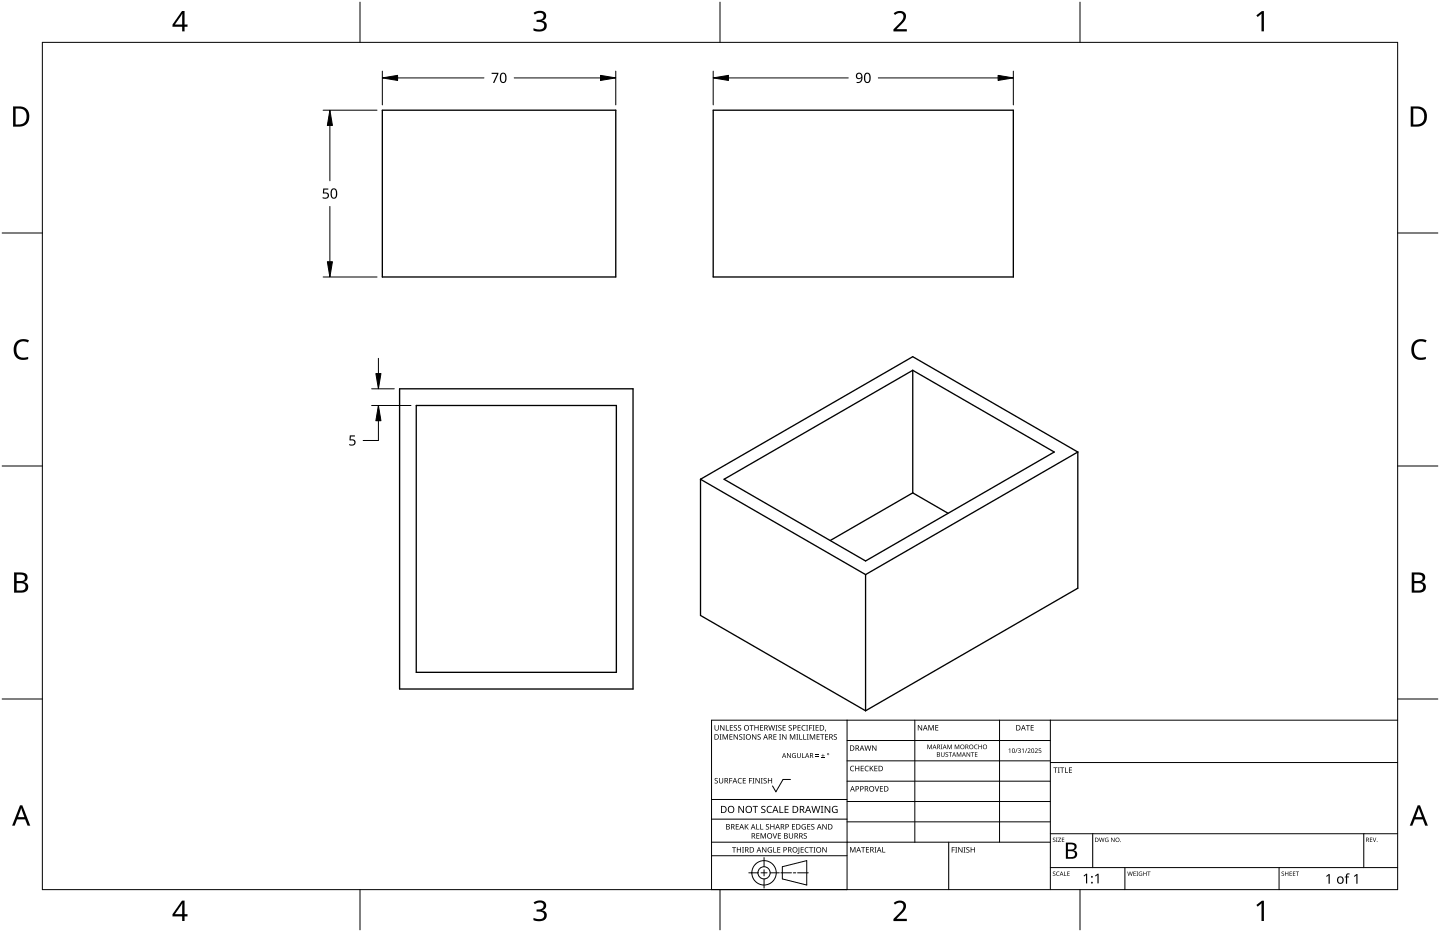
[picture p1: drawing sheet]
<svg xmlns="http://www.w3.org/2000/svg" width="432mm" height="279mm" viewBox="0 0 432 279" stroke-linecap="round" stroke-linejoin="round" font-family="sans-serif">
<g fill="none" stroke="#000" stroke-width=".4">
<path d="M114.6 33h70v50h-70zM213.9 33h90v50h-90zM119.8 116.6h70v90h-70zM273.7 111v36.8M124.8 121.6h60v80h-60zM323.2 135.5l-49.5-28.6-63.6 36.8M323.2 135.5l-63.6 36.8M323.2 135.5v40.8l-63.6 36.8M210.1 143.7v40.8l49.5 28.6M210.1 143.7l49.5 28.6M217.1 143.7l56.6-32.7 42.4 24.5-56.5 32.7zM273.7 147.8l-24.8 14.2"/>
<path d="M273.7 147.8l10.6 6.1M259.6 172.3v40.8"/>
</g>
<path d="M12.7 12.7h406.4v254h-406.4z" fill="none" stroke="#000" stroke-width=".3"/>
<path d="M107.9 .6v12.1M215.9 .6v12.1M323.8 .6v12.1M.6 69.9h12.1M419.1 69.9h12.1M.6 139.7h12.1M419.1 139.7h12.1M.6 209.6h12.1M419.1 209.6h12.1M107.9 266.7v12.1M215.9 266.7v12.1M323.8 266.7v12.1" fill="none" stroke="#000" stroke-width=".3"/>
<g fill="#000">
<path d="M160 3.9a2.36 2.36 0 0 1 3.7 .5 1.49 1.49 0 0 1-1.2 1.8 1.62 1.62 0 0 1 1.5 1.8 1.62 1.62 0 0 1-1.8 1.4l-2.2-.3v-.7a2.16 2.16 0 0 0 3.2-.5 1.23 1.23 0 0 0-1.7-1.3h-.6v-.7a1.55 1.55 0 0 0 2.1-1.1 1.51 1.51 0 0 0-2.6-.4zM268 4a2.07 2.07 0 0 1 2.1-.8 2.07 2.07 0 0 1 1.6 1.7 4 4 0 0 1-1.6 2.6l-1.2 1.2h3v.7h-4v-.6l1.6-1.6a2.6 2.6 0 0 0 1.2-2.9 1.64 1.64 0 0 0-2.3 .2zM376.7 4.6l1.7-1.3h.6v6.1h-.7v-5.3l-1.2 1zM4.9 102.5a3.4 3.4 0 0 1 3.8-.5l-.3 .7a2.3 2.3 0 0 0-2.7 .1 2.3 2.3 0 0 0-.8 2.5 2.15 2.15 0 0 0 3.2 1.8l.4-.1v.7a3 3 0 0 1-3.5-.4 3 3 0 0 1-.8-3.4zM424 102.5a3.4 3.4 0 0 1 3.8-.5l-.3 .7a2.3 2.3 0 0 0-2.7 .1 2.3 2.3 0 0 0-.8 2.5 2.15 2.15 0 0 0 3.2 1.8l.4-.1v.7a3 3 0 0 1-3.5-.4 3 3 0 0 1-.8-3.4zM160 270.6a2.36 2.36 0 0 1 3.7 .5 1.49 1.49 0 0 1-1.2 1.8 1.62 1.62 0 0 1 1.5 1.8 1.62 1.62 0 0 1-1.8 1.4l-2.2-.3v-.7a2.16 2.16 0 0 0 3.2-.5 1.23 1.23 0 0 0-1.7-1.3h-.6v-.7a1.55 1.55 0 0 0 2.1-1.1 1.51 1.51 0 0 0-2.6-.4zM268 270.7a2.07 2.07 0 0 1 2.1-.8 2.07 2.07 0 0 1 1.6 1.7 4 4 0 0 1-1.6 2.6l-1.2 1.2h3v.7h-4v-.6l1.6-1.6a2.6 2.6 0 0 0 1.2-2.9 1.64 1.64 0 0 0-2.3 .2zM376.7 271.3l1.7-1.3h.6v6.1h-.7v-5.3l-1.2 1z"/>
<path d="M54.6 3.3h.8v4.1h.8v.6h-.8v1.4h-.8v-1.4h-2.9v-.6zM54.6 4.1l-2.2 3.3h2.2z"/>
<path d="M3.9 31.9h1.9a3 3 0 0 1 3 3.1 3 3 0 0 1-3.2 3h-1.7zM4.7 32.6v4.7h.8a2.39 2.39 0 0 0 2.5-2.1 2.39 2.39 0 0 0-2-2.6z"/>
<path d="M423 31.9h1.9a3 3 0 0 1 3 3.1 3 3 0 0 1-3.2 3h-1.7zM423.8 32.6v4.7h.8a2.39 2.39 0 0 0 2.5-2.1 2.39 2.39 0 0 0-2-2.6z"/>
<path d="M4.2 171.6h1.8a1.71 1.71 0 0 1 2.2 1.8 1.39 1.39 0 0 1-1.1 1.1 1.64 1.64 0 0 1 1.3 2 1.64 1.64 0 0 1-2 1.2h-2.2zM5 174.8v2.2h1.2a1.15 1.15 0 0 0 1.5-1.1 1.15 1.15 0 0 0-1.5-1.1zM5 172.3v1.9h1.1a1.04 1.04 0 0 0 1.4-1.1 1.04 1.04 0 0 0-1.5-.8z"/>
<path d="M423.3 171.6h1.8a1.71 1.71 0 0 1 2.2 1.8 1.39 1.39 0 0 1-1.1 1.1 1.64 1.64 0 0 1 1.3 2 1.64 1.64 0 0 1-2 1.2h-2.2zM424.1 174.8v2.2h1.2a1.15 1.15 0 0 0 1.5-1.1 1.15 1.15 0 0 0-1.5-1.1zM424.1 172.3v1.9h1.1a1.04 1.04 0 0 0 1.4-1.1 1.04 1.04 0 0 0-1.5-.8z"/>
<path d="M6 241.4h.7l2.4 6.1h-.8l-.8-1.9h-2.4l-.7 1.9h-.8zM6.3 242.2l-.9 2.8h1.9z"/>
<path d="M425.1 241.4h.7l2.4 6.1h-.8l-.8-1.9h-2.4l-.7 1.9h-.8zM425.4 242.2l-.9 2.8h1.9z"/>
<path d="M54.6 270h.8v4.1h.8v.6h-.8v1.4h-.8v-1.4h-2.9v-.6zM54.6 270.8l-2.2 3.3h2.2z"/>
</g>
<g fill="none" stroke="#000" stroke-width=".3">
<path d="M254 215.9v50.8h-40.6v-50.8h205.7M274.3 215.9v36.6M299.7 215.9v36.6M315 215.9v50.8M213.4 239.7h40.6M237 233.7h-2.2l-2.1 3.7-1.1-1.8M254 222h61M254 228.1h61M254 234.2h61M315 228.6h104.1M213.4 256.5h40.6M213.4 252.5h101.6"/>
<path d="M213.4 245.6h40.6M229.1 257.1v2.7M234.6 259.8l7.3-1.8v7.3l-7.3-1.8zM254 240.3h61M254 246.4h61M284.5 252.5v14.2M315 249.9h104.1M327.7 249.9v10.2M408.9 249.9v10.2M224.5 261.7h2.8M228.2 261.7h1.8M229.1 260.7v1.9"/>
<path d="M229.1 263.5v2.7M230.9 261.7h2.8M234.1 261.7h3.2M237.9 261.7h.7M239.2 261.7h3.2M315 260.1h104.1M337.3 260.1v6.6M383.5 260.1v6.6"/>
<circle cx="229.1" cy="261.7" r="1.83"/>
<circle cx="229.1" cy="261.7" r="3.7"/>
</g>
<g fill="#000">
<path d="M214.3 217.4h.2v1a.42 .42 0 0 0 .4 .5 .42 .42 0 0 0 .4-.5v-1h.2v1a.62 .62 0 0 1-.6 .6 .62 .62 0 0 1-.6-.6zM215.9 217.4h.3l.8 1.3v-1.3h.2v1.6h-.2l-.9-1.3v1.3h-.2zM217.7 217.4h.2v1.4h.7v.2h-.9zM218.9 217.4h.9v.2h-.7v.5h.6v.1h-.6v.6h.7v.2h-.9zM220.1 217.5l.6-.1 .3 .1-.1 .1a.38 .38 0 0 0-.5-.1 .38 .38 0 0 0-.1 .5 .38 .38 0 0 0 .4 .2 .53 .53 0 0 1 .2 .8 .53 .53 0 0 1-.8 0v-.2a.41 .41 0 0 0 .6 .1 .41 .41 0 0 0 .1-.6 .41 .41 0 0 0-.5-.1zM221.4 217.5l.5-.1 .3 .1v.1a.38 .38 0 0 0-.5-.1 .38 .38 0 0 0-.2 .5 .38 .38 0 0 0 .5 .2 .53 .53 0 0 1 .1 .8 .53 .53 0 0 1-.8 0l.1-.2a.41 .41 0 0 0 .5 .1 .41 .41 0 0 0 .1-.6 .41 .41 0 0 0-.5-.1zM224.8 217.4h1.2v.2h-.5v1.4h-.2v-1.4h-.5zM226.2 217.4h.2v.7h.9v-.7h.2v1.6h-.2v-.7h-.9v.7h-.2zM227.9 217.4h.9v.2h-.7v.5h.7v.1h-.7v.6h.7v.2h-.9zM230.4 217.4h.2l.3 1.4 .4-1.4h.2l.4 1.4 .3-1.4h.2l-.4 1.6h-.2l-.4-1.4-.4 1.4h-.2zM232.6 217.4h.5l-.2 .2v1.2l.2 .2h-.5l.1-.2v-1.2zM233.4 217.5l.6-.1 .3 .1v.1a.38 .38 0 0 0-.5-.1 .38 .38 0 0 0-.2 .5 .38 .38 0 0 0 .5 .2 .53 .53 0 0 1 .1 .8 .53 .53 0 0 1-.8 0l.1-.2a.41 .41 0 0 0 .5 .1 .41 .41 0 0 0 .1-.6 .41 .41 0 0 0-.5-.1z"/>
<path d="M234.7 217.4h.9v.2h-.7v.5h.7v.1h-.7v.6h.7v.2h-.9zM236.5 217.5l.6-.1 .3 .1v.1a.38 .38 0 0 0-.5-.1 .38 .38 0 0 0-.2 .5 .38 .38 0 0 0 .5 .2 .53 .53 0 0 1 .1 .8 .53 .53 0 0 1-.8 0l.1-.2a.41 .41 0 0 0 .5 .1 .41 .41 0 0 0 .1-.6 .41 .41 0 0 0-.5-.1zM239.2 217.4h.9v.2h-.7v.5h.6v.1h-.6v.6h.7v.2h-.9zM240.5 217.6l.6-.2 .5 .1-.1 .1a.65 .65 0 0 0-1 .6 .65 .65 0 0 0 1 .6 .77 .77 0 0 1-1.1-.1 .77 .77 0 0 1 .1-1.1zM241.7 217.4h.6l-.2 .2v1.2l.2 .2h-.6l.2-.2v-1.2zM242.6 217.4h.9v.2h-.7v.5h.7v.2h-.7v.7h-.2zM243.7 217.4h.6l-.2 .2v1.2l.2 .2h-.6l.2-.2v-1.2zM244.6 217.4h.9v.2h-.7v.5h.6v.1h-.6v.6h.7v.2h-.9zM247.5 218.7l.2 .1-.3 .5zM275.2 217.4h.3l.8 1.3v-1.3h.2v1.6h-.2l-.9-1.4v1.4h-.2zM278.4 217.4h.3l.5 1.3 .5-1.3h.3v1.6h-.2v-1.4l-.7 1.4-.5-1.4v1.4h-.2zM280.5 217.4h.9v.1h-.7v.6h.6v.1h-.6v.6h.7v.2h-.9z"/>
<path d="M307.6 217.4h1.2v.1h-.5v1.5h-.2v-1.5h-.5zM309.1 217.4h.9v.1h-.7v.6h.6v.1h-.6v.6h.7v.2h-.9zM214.4 233.4l.5-.2 .3 .1v.2a.38 .38 0 0 0-.5-.2 .38 .38 0 0 0-.2 .5 .38 .38 0 0 0 .5 .2 .53 .53 0 0 1 .2 .8 .53 .53 0 0 1-.8 0v-.2a.41 .41 0 0 0 .5 .1 .41 .41 0 0 0 .1-.5 .41 .41 0 0 0-.5-.2zM215.8 220.1h.6l-.2 .2v1.3l.2 .1h-.6l.2-.1v-1.3zM215.6 233.2h.2v1.1a.42 .42 0 0 0 .4 .4 .42 .42 0 0 0 .4-.4v-1.1h.2v1.1a.62 .62 0 0 1-.6 .6 .62 .62 0 0 1-.6-.6zM216.7 220.1h.3l.5 1.3 .5-1.3h.3v1.6h-.2v-1.4l-.7 1.4-.5-1.4v1.4h-.2zM218.7 233.2h.9v.2h-.7v.6h.6v.2h-.6v.7h-.2zM218.7 220.1h.9v.2h-.7v.5h.7v.2h-.7v.6h.7v.1h-.9zM220 220.1h.2l.9 1.4v-1.4h.2v1.6h-.3l-.8-1.3v1.3h-.2zM221.4 233.4l.6-.2 .5 .1-.1 .2a.65 .65 0 0 0-1 .6 .65 .65 0 0 0 1 .5 .77 .77 0 0 1-1.1-.1 .77 .77 0 0 1 .1-1.1zM221.7 220.3l.6-.2 .3 .1-.1 .2a.38 .38 0 0 0-.5-.2 .38 .38 0 0 0-.1 .5 .38 .38 0 0 0 .5 .2 .53 .53 0 0 1 .1 .8 .53 .53 0 0 1-.8 0v-.2a.41 .41 0 0 0 .6 .1 .41 .41 0 0 0 .1-.5 .41 .41 0 0 0-.5-.2zM222.8 220.1h.6l-.2 .2v1.3l.2 .1h-.6l.2-.1v-1.3z"/>
<path d="M222.7 233.2h.9v.2h-.7v.5h.7v.2h-.7v.6h.7v.2h-.9zM224.6 233.2h.9v.2h-.7v.6h.7v.2h-.7v.7h-.2zM225.6 233.2h.6l-.2 .2v1.3l.2 .2h-.6l.2-.2v-1.3zM225.5 220.1h.2l.9 1.4v-1.4h.2v1.6h-.3l-.8-1.3v1.3h-.2zM226.5 233.2h.3l.8 1.4v-1.4h.2v1.7h-.2l-.9-1.4v1.4h-.2zM227.2 220.3l.6-.2 .3 .1-.1 .2a.38 .38 0 0 0-.5-.2 .38 .38 0 0 0-.1 .5 .38 .38 0 0 0 .5 .2 .53 .53 0 0 1 .1 .8 .53 .53 0 0 1-.8 0v-.2a.41 .41 0 0 0 .6 .1 .41 .41 0 0 0 .1-.5 .41 .41 0 0 0-.5-.2zM228.1 233.2h.6l-.2 .2v1.3l.2 .2h-.6l.2-.2v-1.3zM229 233.4l.6-.2 .3 .1-.1 .2a.38 .38 0 0 0-.5-.2 .38 .38 0 0 0-.1 .5 .38 .38 0 0 0 .5 .2 .53 .53 0 0 1 .1 .8 .53 .53 0 0 1-.8 0v-.2a.41 .41 0 0 0 .6 .1 .41 .41 0 0 0 .1-.5 .41 .41 0 0 0-.5-.2zM230.3 233.2h.2v.7h.8v-.7h.2v1.7h-.2v-.8h-.8v.8h-.2zM231.9 220.1h.9v.2h-.7v.5h.7v.2h-.7v.6h.7v.1h-.9zM233.6 220.1h.6l-.2 .2v1.3l.2 .1h-.6l.2-.1v-1.3zM234.5 220.1h.3l.8 1.4v-1.4h.2v1.6h-.2l-.9-1.3v1.3h-.2z"/>
<path d="M236 225.8h.2l.8 1.2v-1.2h.1v1.4h-.2l-.8-1.2 .1 1.2h-.2zM236.9 220.1h.3l.5 1.3 .5-1.3h.3v1.6h-.2v-1.4l-.7 1.4-.6-1.4v1.4h-.1zM237.7 226l.5-.2h.5l-.2 .2a.6 .6 0 0 0-.8 .5 .6 .6 0 0 0 .8 .6v-.5l-.3-.1h.5v.7a.8 .8 0 0 1-1.1-.2 .8 .8 0 0 1 .1-1zM238.8 220.1h.6l-.2 .2v1.3l.2 .1h-.6l.2-.1v-1.3zM239.7 220.1h.2v1.5h.7v.1h-.9zM239 225.8h.2v.9a.38 .38 0 0 0 .4 .4 .38 .38 0 0 0 .3-.4v-.9h.2v.9a.56 .56 0 0 1-.5 .5 .56 .56 0 0 1-.6-.5zM240.5 225.8h.2v1.3h.6v.1h-.8zM240.9 220.1h.2v1.5h.7v.1h-.9zM241.9 220.1h.6l-.2 .2v1.3l.2 .1h-.6l.2-.1v-1.3zM242.8 220.1h.3l.5 1.3 .5-1.3h.3v1.6h-.2l.1-1.4-.8 1.4-.5-1.4v1.4h-.2zM244.6 226.6l.9 .2zM244.6 226.2l.9 .2z"/>
<path d="M244.9 220.1h.9v.2h-.7v.5h.6v.2h-.6v.6h.7v.1h-.9zM246.3 227.1l1 .1zM245.9 220.1h1.3v.2h-.5v1.4h-.3v-1.4h-.5zM246.7 226l.1 .4h.5l-.5 .2v.4l-.1-.4h-.4l.4-.2zM247.4 220.1h.9v.2h-.7v.5h.7v.2h-.7v.6h.7v.1h-.9zM250.1 220.3l.5-.2 .4 .1-.1 .2a.38 .38 0 0 0-.5-.2 .38 .38 0 0 0-.2 .5 .38 .38 0 0 0 .5 .2 .53 .53 0 0 1 .2 .8 .53 .53 0 0 1-.8 0v-.2a.41 .41 0 0 0 .5 .1 .41 .41 0 0 0 .1-.5 .41 .41 0 0 0-.5-.2zM255.1 229.8l.6-.2 .4 .1-.1 .1a.65 .65 0 0 0-.9 .6 .65 .65 0 0 0 1 .6 .77 .77 0 0 1-1.1-.1 .77 .77 0 0 1 .1-1.1zM256.4 229.6h.2v.7h.9v-.7h.2v1.6h-.2v-.8h-.9v.8h-.2zM258.1 229.6h.9v.2h-.7v.5h.7v.1h-.7v.6h.7v.2h-.9zM259.5 229.8l.6-.2 .4 .1-.1 .1a.65 .65 0 0 0-.9 .6 .65 .65 0 0 0 .9 .6 .77 .77 0 0 1-1.1-.1 .77 .77 0 0 1 .2-1.1zM259.2 223.5h.2l.4 1.3 .3-1.3h.2l.4 1.3 .4-1.3h.2l-.5 1.6h-.2l-.4-1.4-.3 1.4h-.3zM260.8 229.6h.2v.8l.7-.8h.3l-.7 .7 .7 .9h-.3l-.5-.8-.2 .8h-.2z"/>
<path d="M262.3 235.7h.2l.4 1.4 .5-1.4h.2l-.5 1.6h-.3zM261.5 223.5h.3l.8 1.3v-1.3h.2v1.6h-.2l-.9-1.4v1.4h-.2zM262.2 229.6h.9v.2h-.7v.5h.7v.1h-.7v.6h.7v.2h-.9zM263.9 235.7h.9v.2h-.7v.5h.6v.1h-.6v.6h.7v.2h-.9zM278.1 223.2h.2l.4 1.1 .5-1.1h.2v1.4h-.1v-1.2l-.6 1.2-.5-1.2v1.2h-.1zM282.1 223.2h.5l-.2 .2 .2 1.2h-.5l.2-.2zM282.2 225.5h.1v.9a.35 .35 0 0 0 .4 .3 .35 .35 0 0 0 .3-.3v-.9h.2v.9a.52 .52 0 0 1-.5 .5 .52 .52 0 0 1-.5-.5zM283.6 225.6l.4-.1 .3 .2a.33 .33 0 0 0-.5-.1 .33 .33 0 0 0-.1 .5 .33 .33 0 0 0 .5 .1 .43 .43 0 0 1-.1 .7 .43 .43 0 0 1-.6-.2 .33 .33 0 0 0 .5 .1 .33 .33 0 0 0 0-.5l-.5-.3zM284.1 223.2h.2l.4 1.1 .5-1.1h.2v1.4h-.1v-1.2l-.6 1.2-.5-1.2v1.2h-.1zM284.5 225.5h1l-.5 .2v1.2h-.1v-1.2zM286.3 223.2h.2l.5 1.1 .4-1.1h.2v1.4h-.1v-1.2l-.6 1.2-.5-1.2v1.2h-.1zM286.9 225.5h.2l.5 1.1 .4-1.1h.3v1.4h-.2v-1.2l-.6 1.2-.5-1.2 .1 1.2h-.2z"/>
<path d="M289.8 225.5h.2l.8 1.1v-1.1h.1v1.4h-.2l-.7-1.2v1.2h-.2zM291.1 225.5h1l-.4 .2v1.2h-.2v-1.2zM292.3 223.4l.5-.2 .3 .1v.1a.55 .55 0 0 0-.8 .5 .55 .55 0 0 0 .8 .5 .64 .64 0 0 1-.9-.1 .64 .64 0 0 1 .1-.9zM292.3 225.5h.8l-.6 .2v.4h.6l-.6 .1v.5l.6 .2h-.8zM293.4 223.2h.2v.6h.6v-.6h.2v1.4h-.2v-.7h-.6v.7h-.2zM302.4 224.7l.5-.3v1.3h-.1v-1.2zM305 224.4h.1l-.7 1.3zM305.2 224.5a.42 .42 0 0 1 .7-.2 .42 .42 0 0 1-.1 .7 .44 .44 0 0 1 .2 .7 .44 .44 0 0 1-.7 0l-.1-.2a.35 .35 0 0 0 .5 .2 .35 .35 0 0 0 .1-.6l-.4-.1a.3 .3 0 0 0 .5-.2 .3 .3 0 0 0-.2-.4 .3 .3 0 0 0-.4 .2zM306.4 224.7l.5-.3v1.3h-.2v-1.2zM307.8 224.4h.2l-.7 1.3zM308.1 224.5a.49 .49 0 0 1 .8 .1 .49 .49 0 0 1-.3 .7l-.3 .3 .7 .1h-.9l.4-.5a.37 .37 0 0 0 .3-.5 .37 .37 0 0 0-.6-.1zM310.3 224.5a.49 .49 0 0 1 .8 .1 .49 .49 0 0 1-.3 .7l-.3 .3 .7 .1h-.9l.4-.5a.37 .37 0 0 0 .3-.5 .37 .37 0 0 0-.6-.1z"/>
<path d="M311.5 224.4h.7l-.6 .1v.4a.45 .45 0 0 1 .6 .2 .45 .45 0 0 1-.2 .6 .45 .45 0 0 1-.6-.2 .39 .39 0 0 0 .6 .1 .39 .39 0 0 0 0-.6 .39 .39 0 0 0-.6 0zM315.9 230.1h1.2v.1h-.5v1.5h-.2v-1.5h-.5zM317.2 230.1h.6l-.2 .1v1.3l.2 .2h-.6l.2-.2v-1.3zM317.9 230.1h1.2v.1h-.5v1.5h-.2v-1.5h-.5zM319.4 230.1h.2v1.4h.7v.2h-.9zM320.5 230.1h.9v.1h-.7v.6h.7v.1h-.7v.6h.7v.2h-.9zM219.5 254h1.2v.1h-.5v1.5h-.2v-1.5h-.5zM220.6 247.1h.9v.1h-.7v.5h.7v.2h-.7v.6h.7v.2h-.9zM221 254h.2v.6h.8v-.6h.2v1.6h-.2v-.8h-.8v.8h-.2zM221.4 241.6h.3l1.1 1.8v-1.8h.3v2.1h-.3l-1.1-1.7v1.7h-.3zM222.5 254h.6l-.2 .1v1.3l.2 .2h-.6l.2-.2v-1.3zM223.3 247.1h.2v.8l.8-.8h.2l-.6 .7 .6 .9h-.2l-.6-.8-.2 .8h-.2z"/>
<path d="M225.7 241.6h1.6v.2h-.7v1.9h-.2v-1.9h-.7zM226.8 247.1h.2v1.4h.7v.2h-.9zM226.8 249.8h.9v.2h-.7v.5h.7v.1h-.7v.6h.7v.2h-.9zM228 247.1h.2v1.4h.7v.2h-.9zM228.1 249.8h.3l.5 1.3 .5-1.3h.3v1.6h-.2v-1.4l-.7 1.4-.6-1.4 .1 1.4h-.2zM228.4 241.8l.4-.2 .7 .1-.2 .2a.44 .44 0 0 0-.8 .1 .44 .44 0 0 0 .6 .6 .66 .66 0 0 1 .4 .9 .66 .66 0 0 1-1 .2l-.3-.1v-.2l.3 .1a.47 .47 0 0 0 .8-.3 .47 .47 0 0 0-.6-.5l-.4-.4zM228.5 254h.3l.8 1.3v-1.3h.2v1.6h-.2l-.9-1.4v1.4h-.2zM229.7 247.2l.6-.2 .3 .1v.2a.38 .38 0 0 0-.5-.1 .38 .38 0 0 0-.2 .4 .38 .38 0 0 0 .5 .2 .53 .53 0 0 1 .1 .8 .53 .53 0 0 1-.8 .1v-.2a.41 .41 0 0 0 .6 0 .41 .41 0 0 0 .1-.5 .41 .41 0 0 0-.5-.2zM230.1 241.9l.8-.3 .6 .1-.1 .2a.84 .84 0 0 0-1.3 .8 .84 .84 0 0 0 1.3 .7v.3a1.1 1.1 0 0 1-1.4-.4 1.1 1.1 0 0 1 .1-1.4zM230.4 254.2l.7-.3 .4 .1-.1 .2a.67 .67 0 0 0-1 .5 .67 .67 0 0 0 .9 .7v-.5h-.4v-.2h.6v.8a.88 .88 0 0 1-1.2-.2 .88 .88 0 0 1 .1-1.1zM231.7 249.8h.2l.5 1.4 .4-1.4h.2l-.5 1.6h-.2zM231.9 254h.2v1.4h.7v.2h-.9z"/>
<path d="M231 247.1h.2v.6h.8v-.6h.2v1.6h-.2v-.8h-.8v.8h-.2zM233.7 241.6h.3v1.9h.9v.2h-1.2zM233.1 254h.9v.1h-.7v.5h.6v.2h-.6v.6h.7v.2h-.9zM233.3 249.8h.9v.2h-.7v.5h.6v.1h-.6v.6h.7v.2h-.9zM235.3 241.6h1.2v.2h-1v.7h.9v.2h-.9v.8h1v.2h-1.2zM236.6 249.8h.2v1a.42 .42 0 0 0 .4 .4 .42 .42 0 0 0 .4-.4v-1h.2v1a.62 .62 0 0 1-.6 .6 .62 .62 0 0 1-.6-.6zM237.5 247.1h.9v.1h-.7v.5h.7v.2h-.7v.6h.7v.2h-.9zM239.5 254h.2v1.7l-.5 .3-.1-.2 .4-.2zM240.1 254h.9v.1h-.7v.5h.7v.2h-.7v.6h.7v.2h-.9zM240.5 247.3l.8-.3 .3 .1v.2a.67 .67 0 0 0-1.1 .5 .67 .67 0 0 0 1 .7v-.5h-.4v-.2h.6v.8a.88 .88 0 0 1-1.2-.2 .88 .88 0 0 1 0-1.1zM241.1 249.9l.5-.1h.3v.2a.38 .38 0 0 0-.5-.1 .38 .38 0 0 0-.2 .5 .38 .38 0 0 0 .5 .2 .53 .53 0 0 1 .2 .8 .53 .53 0 0 1-.9 0l.1-.2a.41 .41 0 0 0 .5 .1 .41 .41 0 0 0 .1-.6 .41 .41 0 0 0-.5-.1zM241.5 254.2l.6-.3 .4 .1-.1 .2a.65 .65 0 0 0-.9 .6 .65 .65 0 0 0 .9 .6 .77 .77 0 0 1-1.1-.1 .77 .77 0 0 1 .2-1.1z"/>
<path d="M242.1 247.1h.9v.1h-.7v.5h.6v.2h-.6v.6h.7v.2h-.9zM242.6 254h1.2v.1h-.5v1.5h-.2v-1.5h-.5zM243.3 247.2l.6-.2 .3 .1-.1 .2a.38 .38 0 0 0-.5-.1 .38 .38 0 0 0-.1 .4 .38 .38 0 0 0 .5 .2 .53 .53 0 0 1 .1 .8 .53 .53 0 0 1-.8 .1v-.2a.41 .41 0 0 0 .6 0 .41 .41 0 0 0 .1-.5 .41 .41 0 0 0-.5-.2zM243.9 254h.6l-.2 .1v1.3l.2 .2h-.6l.2-.2v-1.3zM243.3 241.6h.3l.4 1.8 .5-1.8h.3l.5 1.8 .4-1.8h.3l-.6 2.1h-.3l-.5-1.8-.5 1.8h-.2zM246.1 241.6h.8l-.3 .2v1.7l.3 .2h-.8l.3-.2v-1.7zM246.6 254h.2l.9 1.3v-1.3h.2v1.6h-.3l-.8-1.4v1.4h-.2zM246.6 247.1h.2l.9 1.3v-1.3h.2v1.6h-.3l-.8-1.4v1.4h-.2zM247.3 241.6h.3l1.1 1.8v-1.8h.3v2.1h-.3l-1.2-1.7v1.7h-.2zM249.7 241.9l1-.3 .4 .1-.1 .2a.87 .87 0 0 0-1.3 .7 .87 .87 0 0 0 1.2 .9v-.7h-.5v-.2h.8v1a1.15 1.15 0 0 1-1.5-.2 1.15 1.15 0 0 1 0-1.5zM254.9 253.9h.3l.5 1.4 .5-1.4h.3v1.7h-.2v-1.5l-.7 1.5-.5-1.5v1.5h-.2zM258.2 253.9h1.2v.2h-.5v1.5h-.2v-1.5h-.5z"/>
<path d="M259.7 253.9h.9v.2h-.7v.5h.6v.2h-.6v.6h.7v.2h-.9zM262.2 253.9h.6l-.2 .2v1.3l.2 .2h-.6l.2-.2v-1.3zM264.6 253.9h.2v1.5h.7v.2h-.9zM285.4 254h.9v.1h-.7v.6h.6v.2h-.6v.7h-.2zM286.4 254h.6l-.2 .1v1.3l.2 .2h-.6l.2-.2v-1.3zM287.3 254h.3l.8 1.3v-1.3h.2v1.6h-.2l-.9-1.4v1.4h-.2zM288.9 254h.6l-.2 .1v1.3l.2 .2h-.6l.2-.2v-1.3zM289.8 254.1l.6-.2 .3 .1-.1 .2a.38 .38 0 0 0-.5-.1 .38 .38 0 0 0-.1 .5 .38 .38 0 0 0 .5 .1 .53 .53 0 0 1 .1 .8 .53 .53 0 0 1-.8 .1v-.2a.41 .41 0 0 0 .6 0 .41 .41 0 0 0 .1-.5 .41 .41 0 0 0-.5-.2zM291.1 254h.2v.6h.8v-.6h.2v1.6h-.2v-.8h-.8v.8h-.2zM315.8 251.2l.4-.1 .2 .2a.32 .32 0 0 0-.4-.1 .32 .32 0 0 0-.1 .5 .32 .32 0 0 0 .4 .1 .41 .41 0 0 1 0 .6 .41 .41 0 0 1-.6-.2 .31 .31 0 0 0 .5 .2 .31 .31 0 0 0 0-.5l-.5-.3zM316.7 251.1h.4l-.1 .2 .1 1.1h-.4l.1-.1zM317.3 251.1h.9l-.7 1.2 .7 .1h-.9l.7-1.1z"/>
<path d="M318.4 251.1h.7l-.5 .2v.4h.5l-.5 .1v.5l.5 .1h-.7zM329.5 251.1h.2l.3 1.1 .3-1.1h.1l.4 1.1 .2-1.1h.2l-.4 1.3h-.1l-.3-1.1-.3 1.1h-.2zM331.5 251.3l.9-.1-.3 .1a.53 .53 0 0 0-.6 .5 .53 .53 0 0 0 .7 .5v-.4l-.3-.2h.5v.7a.71 .71 0 0 1-.9-.2 .71 .71 0 0 1 0-.9zM333.2 251.1l.9 1.1v-1.1h.1v1.3l-.9-1.1-.1 1.1zM410.8 251.1h.7l-.6 .2v.4h.6l-.6 .1v.5l.6 .1h-.7zM411.6 251.1h.2l.4 1.1 .3-1.1h.2l-.5 1.3zM315.8 261.4l.4-.1 .2 .2a.32 .32 0 0 0-.4-.1 .32 .32 0 0 0-.1 .4 .32 .32 0 0 0 .4 .1 .41 .41 0 0 1 0 .7 .41 .41 0 0 1-.6-.2 .31 .31 0 0 0 .5 .1 .31 .31 0 0 0 0-.5l-.5-.2zM316.9 261.4l.4-.1h.4l-.1 .2a.52 .52 0 0 0-.7 .5 .52 .52 0 0 0 .7 .4 .61 .61 0 0 1-.9-.1 .61 .61 0 0 1 .2-.9zM319.1 261.3h.1v1.1l.6 .2h-.7zM320 261.3h.7l-.5 .1v.4h.5l-.5 .2v.4l.5 .2h-.7zM324.9 262.5l1.1-.6v2.9h-.3v-2.5l-.6 .5zM328.3 262.5l1.1-.6v2.9h-.3v-2.5l-.6 .5z"/>
<path d="M338 261.3h.2l.3 1.1 .3-1.1h.1l.3 1.1 .3-1.1h.2l-.4 1.3h-.1l-.3-1.1-.4 1.1h-.1zM339.9 261.3h.7l-.6 .1v.4h.6l-.6 .2v.4l.6 .2h-.7zM340.8 261.3h.5l-.2 .1 .2 1.2h-.5l.1-.1zM341.6 261.4l.9-.1-.2 .1a.53 .53 0 0 0-.7 .6 .53 .53 0 0 0 .7 .4v-.4l-.2-.1h.4v.6a.71 .71 0 0 1-.9-.1 .71 .71 0 0 1 0-1zM342.8 261.3h.2v.5h.7v-.5h.1v1.3h-.1v-.6h-.7v.6h-.2zM344 261.3h1l-.4 .1v1.2h-.2v-1.2zM384.3 261.4l.5-.1 .2 .2a.32 .32 0 0 0-.4-.1 .32 .32 0 0 0-.1 .4 .32 .32 0 0 0 .4 .1 .41 .41 0 0 1 0 .7 .41 .41 0 0 1-.6-.2 .31 .31 0 0 0 .4 .1 .31 .31 0 0 0 .1-.5l-.5-.2zM385.3 261.3h.2v.5h.7v-.5h.1v1.3h-.1v-.6h-.7v.6h-.2zM386.7 261.3h.7l-.5 .1v.4h.5l-.5 .2v.4l.5 .2h-.7zM387.7 261.3h.7l-.5 .1v.4h.5l-.5 .2v.4l.5 .2h-.7zM388.5 261.3h1l-.4 .1v1.2h-.1v-1.2zM397.6 262.6l1.1-.6v2.9h-.3v-2.5l-.6 .5z"/>
<path d="M403.8 262l.9-.1-.1 .3-.5-.1-.1 .3v.4h.5v.2h-.5v1.9h-.4v-1.9h-.4l.4-.3zM406 262.6l1.1-.6v2.9h-.4v-2.5l-.5 .5z"/>
<path d="M223 218.2a.81 .81 0 0 1 1.6 0 .81 .81 0 0 1-1.6 0zM223.3 218.2a.6 .6 0 0 0 1.2 0 .6 .6 0 0 0-1.2 0z"/>
<path d="M229.2 217.4h.4a.47 .47 0 0 1 .6 .3 .47 .47 0 0 1-.3 .6l.4 .7h-.2l-.4-.7h-.3v.7h-.2zM229.4 217.6v.6h.2a.31 .31 0 0 0 .4-.3 .31 .31 0 0 0-.4-.3z"/>
<path d="M237.8 217.4h.4a.54 .54 0 0 1 .6 .6 .54 .54 0 0 1-.8 .4v.6h-.2zM238 217.6v.6a.39 .39 0 0 0 .6-.3 .39 .39 0 0 0-.6-.3z"/>
<path d="M245.8 217.4h.5a.81 .81 0 0 1 .8 .8 .81 .81 0 0 1-.8 .8h-.5zM246 217.6v1.2h.3a.64 .64 0 0 0 .6-.6 .64 .64 0 0 0-.6-.6z"/>
<path d="M277.4 217.4h.1l.7 1.6h-.2l-.2-.5h-.7l-.2 .5h-.2zM277.4 217.6l-.2 .7h.5z"/>
<path d="M304.7 217.4h.5a.81 .81 0 0 1 .8 .8 .81 .81 0 0 1-.8 .8h-.5zM304.9 217.5v1.3h.2a.64 .64 0 0 0 .7-.6 .64 .64 0 0 0-.6-.7z"/>
<path d="M306.8 217.4h.2l.6 1.6h-.2l-.2-.5h-.7l-.1 .5h-.3zM306.9 217.6l-.3 .7h.5z"/>
<path d="M214.3 220.1h.5a.81 .81 0 0 1 .8 .9 .81 .81 0 0 1-.9 .7h-.4zM214.5 220.3v1.3h.2a.64 .64 0 0 0 .6-.7 .64 .64 0 0 0-.6-.6z"/>
<path d="M217.3 233.2h.4a.47 .47 0 0 1 .6 .4 .47 .47 0 0 1-.3 .5l.4 .8h-.2l-.4-.7h-.3v.7h-.2zM217.5 233.4v.6h.2a.31 .31 0 0 0 .4-.3 .31 .31 0 0 0-.4-.3z"/>
<path d="M220.3 233.2h.2l.6 1.7h-.2l-.2-.5h-.7l-.2 .5h-.2zM220.4 233.4l-.3 .8h.5z"/>
<path d="M223.5 220.9a.81 .81 0 0 1 1.6 0 .81 .81 0 0 1-1.6 0zM223.9 220.9a.6 .6 0 0 0 1.2 0 .6 .6 0 0 0-1.2 0z"/>
<path d="M229.5 220.1h.2l.6 1.6h-.2l-.2-.5h-.7l-.2 .5h-.2zM229.6 220.3l-.3 .8h.5z"/>
<path d="M230.5 220.1h.5a.47 .47 0 0 1 .5 .3 .47 .47 0 0 1-.3 .6l.5 .7h-.3l-.4-.6h-.3v.6h-.2zM230.7 220.3v.6h.3a.31 .31 0 0 0 .3-.3 .31 .31 0 0 0-.4-.3z"/>
<path d="M235.1 225.8l.7 1.4-.4-.4h-.6l-.3 .4zM235.1 226l-.2 .6h.5z"/>
<path d="M242 225.8l.7 1.4-.4-.4h-.6l-.3 .4zM242 226l-.2 .6h.5z"/>
<path d="M242.9 225.8h.4a.42 .42 0 0 1 .5 .3 .42 .42 0 0 1-.3 .5l.4 .6h-.2l-.3-.6h-.3v.6h-.2zM243.1 225.9v.6h.2a.28 .28 0 0 0 .3-.3 .28 .28 0 0 0-.3-.3z"/>
<path d="M248 226.1a.31 .31 0 0 1 .6 0 .31 .31 0 0 1-.6 0zM248.1 226.1a.2 .2 0 0 0 .4 0 .2 .2 0 0 0-.4 0z"/>
<path d="M248.7 220.1h.4a.47 .47 0 0 1 .6 .3 .47 .47 0 0 1-.3 .6l.4 .7h-.2l-.4-.6h-.3v.6h-.2zM248.9 220.3v.6h.2a.31 .31 0 0 0 .4-.3 .31 .31 0 0 0-.4-.3z"/>
<path d="M255.5 235.7h.2l.6 1.6h-.2l-.2-.5h-.6l-.2 .5h-.2zM255.6 235.9l-.2 .7h.5z"/>
<path d="M254.9 223.5h.5a.81 .81 0 0 1 .8 .8 .81 .81 0 0 1-.9 .8h-.4zM255.1 223.6v1.3h.2a.64 .64 0 0 0 .7-.6 .64 .64 0 0 0-.6-.7z"/>
<path d="M256.5 223.5h.5a.47 .47 0 0 1 .6 .3 .47 .47 0 0 1-.3 .6l.4 .7h-.2l-.4-.7h-.3v.7h-.3zM256.8 223.6v.6h.2a.31 .31 0 0 0 .4-.3 .31 .31 0 0 0-.4-.3z"/>
<path d="M256.6 235.7h.4a.54 .54 0 0 1 .6 .6 .54 .54 0 0 1-.8 .4v.6h-.2zM256.8 235.9v.6a.39 .39 0 0 0 .6-.3 .39 .39 0 0 0-.6-.3z"/>
<path d="M257.9 235.7h.5a.54 .54 0 0 1 .6 .6 .54 .54 0 0 1-.9 .4v.6h-.2zM258.1 235.9v.6a.39 .39 0 0 0 .7-.3 .39 .39 0 0 0-.7-.3z"/>
<path d="M258.4 223.5h.2l.6 1.6h-.2l-.2-.5h-.7l-.2 .5h-.2zM258.5 223.7l-.3 .7h.5z"/>
<path d="M259.3 235.7h.5a.47 .47 0 0 1 .5 .3 .47 .47 0 0 1-.3 .6l.5 .7h-.3l-.4-.7h-.3v.7h-.2zM259.5 235.9v.6h.3a.31 .31 0 0 0 .3-.4 .31 .31 0 0 0-.4-.2z"/>
<path d="M260.5 236.5a.81 .81 0 0 1 1.6 0 .81 .81 0 0 1-1.6 0zM260.9 236.5a.6 .6 0 0 0 1.1 0 .6 .6 0 0 0-1.1 0z"/>
<path d="M263.5 229.6h.5a.81 .81 0 0 1 .8 .8 .81 .81 0 0 1-.9 .8h-.4zM263.7 229.8v1.2h.2a.64 .64 0 0 0 .6-.6 .64 .64 0 0 0-.6-.6z"/>
<path d="M265.1 235.7h.5a.81 .81 0 0 1 .8 .8 .81 .81 0 0 1-.8 .8h-.5zM265.3 235.9v1.2h.2a.64 .64 0 0 0 .7-.6 .64 .64 0 0 0-.6-.6z"/>
<path d="M280.1 223.2l.7 1.4-.3-.4h-.6l-.3 .4zM280.2 223.4l-.2 .6h.4z"/>
<path d="M280.9 225.5h.4a.35 .35 0 0 1 .5 .2 .35 .35 0 0 1-.2 .5 .37 .37 0 0 1 .3 .4 .37 .37 0 0 1-.5 .3h-.5zM281.1 226.2v.5h.3a.26 .26 0 0 0 .3-.2 .26 .26 0 0 0-.3-.3zM281.1 225.7v.4h.3a.23 .23 0 0 0 .3-.2 .23 .23 0 0 0-.4-.2z"/>
<path d="M281 223.2h.4a.39 .39 0 0 1 .5 .3 .39 .39 0 0 1-.3 .5l.4 .6-.5-.6h-.3v.6h-.2zM281.2 223.4v.5h.2a.26 .26 0 0 0 .3-.3 .26 .26 0 0 0-.3-.2z"/>
<path d="M283.2 223.2l.7 1.4-.4-.4h-.5l-.3 .4zM283.3 223.4l-.2 .6h.4z"/>
<path d="M286 225.5l.7 1.4-.3-.5h-.6l-.3 .5zM286.1 225.7l-.2 .6h.4z"/>
<path d="M287.8 223.9a.7 .7 0 0 1 1.4 0 .7 .7 0 0 1-1.4 0zM288.1 223.9a.5 .5 0 0 0 1 0 .5 .5 0 0 0-1 0z"/>
<path d="M289 225.5l.7 1.4-.4-.5h-.5l-.4 .5zM289 225.7l-.2 .6h.5z"/>
<path d="M289.5 223.2h.4a.39 .39 0 0 1 .5 .3 .39 .39 0 0 1-.3 .5l.4 .6-.6-.6h-.2v.6h-.2zM289.7 223.4v.5h.2a.26 .26 0 0 0 .3-.3 .26 .26 0 0 0-.3-.2z"/>
<path d="M290.5 223.9a.7 .7 0 0 1 1.4 0 .7 .7 0 0 1-1.4 0zM290.8 223.9a.5 .5 0 0 0 1 0 .5 .5 0 0 0-1 0z"/>
<path d="M294.6 223.9a.7 .7 0 0 1 1.4 0 .7 .7 0 0 1-1.4 0zM294.9 223.9a.5 .5 0 0 0 1 0 .5 .5 0 0 0-1 0z"/>
<path d="M303.6 224.4h.4l.3 .3v.7l-.3 .3h-.3l-.2-.3zM303.7 224.6l-.1 .1a.49 .49 0 0 0-.1 .6 .49 .49 0 0 0 .6 .2 .53 .53 0 0 0 .2-.6 .53 .53 0 0 0-.6-.3z"/>
<path d="M309.4 224.4h.4l.3 .3v.7l-.3 .3h-.3l-.2-.3zM309.5 224.6l-.1 .1a.49 .49 0 0 0-.1 .6 .49 .49 0 0 0 .5 .2 .53 .53 0 0 0 .2-.6 .53 .53 0 0 0-.5-.3z"/>
<path d="M217.7 247.1h.5a.42 .42 0 0 1 .6 .2 .42 .42 0 0 1-.3 .5 .44 .44 0 0 1 .4 .6 .44 .44 0 0 1-.6 .3h-.6zM217.9 247.9v.6h.4a.31 .31 0 0 0 .4-.3 .31 .31 0 0 0-.4-.3zM217.9 247.2v.5h.3a.28 .28 0 0 0 .4-.2 .28 .28 0 0 0-.4-.3z"/>
<path d="M216.2 241.6h.6a1.05 1.05 0 0 1 1.1 1.1 1.05 1.05 0 0 1-1.1 1h-.6zM216.5 241.8v1.7h.3a.83 .83 0 0 0 .8-.8 .83 .83 0 0 0-.8-.9z"/>
<path d="M219.2 247.1h.5a.47 .47 0 0 1 .5 .3 .47 .47 0 0 1-.3 .5l.5 .8h-.3l-.4-.7h-.3v.7h-.2zM219.4 247.2v.6h.3a.31 .31 0 0 0 .3-.3 .31 .31 0 0 0-.4-.3z"/>
<path d="M218.5 241.9a1.02 1.02 0 0 1 1.5 .1 1.02 1.02 0 0 1-.3 1.5 1.02 1.02 0 0 1-1.4-.5zM218.7 242a.83 .83 0 0 0-.2 1.1 .83 .83 0 0 0 1.2 .2l.1-.1a.81 .81 0 0 0 0-1.1 .81 .81 0 0 0-1.1-.1z"/>
<path d="M222.3 247h.2l.6 1.7h-.2l-.2-.5h-.6l-.2 .5h-.2zM222.4 247.3l-.3 .7h.5z"/>
<path d="M223.4 254h.5a.47 .47 0 0 1 .5 .3 .47 .47 0 0 1-.3 .6l.5 .7h-.3l-.4-.7h-.3v.7h-.2zM223.6 254.1v.6h.3a.31 .31 0 0 0 .3-.3 .31 .31 0 0 0-.4-.3z"/>
<path d="M223.8 241.9a1.02 1.02 0 0 1 1.5 .1 1.02 1.02 0 0 1-.3 1.5 1.02 1.02 0 0 1-1.4-.5zM224.1 242a.83 .83 0 0 0-.3 1.1 .83 .83 0 0 0 1.2 .2l.1-.1a.81 .81 0 0 0 0-1.1 .81 .81 0 0 0-1-.1z"/>
<path d="M225.4 249.8h.4a.47 .47 0 0 1 .6 .3 .47 .47 0 0 1-.3 .6l.5 .7h-.3l-.4-.7h-.3v.7h-.2zM225.6 250v.6h.2a.31 .31 0 0 0 .4-.3 .31 .31 0 0 0-.4-.3z"/>
<path d="M224.8 254h.5a.81 .81 0 0 1 .8 .8 .81 .81 0 0 1-.8 .8h-.5zM225 254.1v1.3h.2a.64 .64 0 0 0 .7-.6 .64 .64 0 0 0-.6-.7z"/>
<path d="M225.7 247h.2l.7 1.7h-.3l-.2-.5h-.6l-.2 .5h-.2zM225.8 247.3l-.2 .7h.5z"/>
<path d="M227.5 254h.2l.6 1.6h-.2l-.2-.5h-.7l-.1 .5h-.3zM227.6 254.2l-.3 .7h.5z"/>
<path d="M229.9 250.6a.81 .81 0 0 1 1.6 0 .81 .81 0 0 1-1.6 0zM230.3 250.6a.6 .6 0 0 0 1.2 0 .6 .6 0 0 0-1.2 0z"/>
<path d="M232.4 241.6h.2l.8 2.1h-.2l-.3-.6h-.8l-.3 .6h-.2zM232.5 241.9l-.3 .9h.6z"/>
<path d="M233.1 247h.2l.6 1.7h-.2l-.2-.5h-.7l-.1 .5h-.3zM233.2 247.3l-.3 .7h.5z"/>
<path d="M234.1 247.1h.5a.47 .47 0 0 1 .5 .3 .47 .47 0 0 1-.3 .5l.5 .8h-.3l-.4-.7h-.3v.7h-.2zM234.3 247.2v.6h.3a.31 .31 0 0 0 .3-.3 .31 .31 0 0 0-.3-.3z"/>
<path d="M235.1 249.8h.5a.42 .42 0 0 1 .6 .2 .42 .42 0 0 1-.3 .6 .44 .44 0 0 1 .3 .5 .44 .44 0 0 1-.5 .3h-.6zM235.3 250.6v.6h.3a.31 .31 0 0 0 .4-.3 .31 .31 0 0 0-.4-.3zM235.3 250v.5h.3a.28 .28 0 0 0 .4-.3 .28 .28 0 0 0-.4-.2z"/>
<path d="M234.9 254h.5a.54 .54 0 0 1 .6 .6 .54 .54 0 0 1-.9 .4v.6h-.2zM235.1 254.1v.7a.39 .39 0 0 0 .7-.3 .4 .4 0 0 0-.7-.4z"/>
<path d="M236.3 254h.4a.47 .47 0 0 1 .6 .3 .47 .47 0 0 1-.3 .6l.5 .7h-.3l-.4-.7h-.3v.7h-.2zM236.5 254.1v.6h.2a.31 .31 0 0 0 .4-.3 .31 .31 0 0 0-.4-.3z"/>
<path d="M235.5 247.1h.5a.54 .54 0 0 1 .6 .6 .54 .54 0 0 1-.9 .3v.7h-.2zM235.7 247.2v.7a.4 .4 0 0 0 .7-.4 .39 .39 0 0 0-.7-.3z"/>
<path d="M238.2 249.8h.5a.47 .47 0 0 1 .6 .3 .47 .47 0 0 1-.4 .6l.5 .7h-.2l-.4-.7h-.4v.7h-.2zM238.4 250v.6h.3a.31 .31 0 0 0 .4-.3 .31 .31 0 0 0-.4-.3z"/>
<path d="M237.5 254.8a.81 .81 0 0 1 1.6 0 .81 .81 0 0 1-1.6 0zM237.8 254.8a.6 .6 0 0 0 1.2 0 .6 .6 0 0 0-1.2 0z"/>
<path d="M237.7 241.6h.6a1.05 1.05 0 0 1 1.1 1.1 1.05 1.05 0 0 1-1.1 1h-.6zM237.9 241.8v1.7h.3a.83 .83 0 0 0 .9-.8 .83 .83 0 0 0-.8-.9z"/>
<path d="M239.6 249.8h.5a.47 .47 0 0 1 .6 .3 .47 .47 0 0 1-.3 .6l.4 .7h-.2l-.4-.7h-.3v.7h-.3zM239.9 250v.6h.2a.31 .31 0 0 0 .4-.3 .31 .31 0 0 0-.4-.3z"/>
<path d="M238.8 247.1h.4a.81 .81 0 0 1 .8 .8 .81 .81 0 0 1-.8 .8h-.4zM239 247.2v1.3h.2a.64 .64 0 0 0 .6-.6 .64 .64 0 0 0-.6-.7z"/>
<path d="M239.8 241.6h.6a.61 .61 0 0 1 .8 .4 .61 .61 0 0 1-.4 .8l.5 .9h-.3l-.5-.9h-.4v.9h-.3zM240.1 241.8v.8h.3a.4 .4 0 0 0 .5-.4 .4 .4 0 0 0-.5-.4z"/>
<path d="M242.2 241.6h.2l.9 2.1h-.3l-.3-.6h-.8l-.3 .6h-.2zM242.3 241.9l-.3 .9h.7z"/>
<path d="M245.6 247h.1l.7 1.7h-.2l-.2-.5h-.7l-.2 .5h-.2zM245.7 247.3l-.3 .7h.5z"/>
<path d="M244.6 254.8a.81 .81 0 0 1 1.6 0 .81 .81 0 0 1-1.6 0zM245 254.8a.6 .6 0 0 0 1.2 0 .6 .6 0 0 0-1.2 0z"/>
<path d="M248.3 247.1h.5a.81 .81 0 0 1 .8 .8 .81 .81 0 0 1-.8 .8h-.5zM248.5 247.2v1.3h.2a.64 .64 0 0 0 .7-.6 .64 .64 0 0 0-.6-.7z"/>
<path d="M257.4 253.9h.2l.6 1.7h-.2l-.2-.5h-.7l-.2 .5h-.2zM257.5 254.1l-.3 .8h.5z"/>
<path d="M260.9 253.9h.5a.47 .47 0 0 1 .6 .4 .47 .47 0 0 1-.4 .5l.5 .8h-.2l-.4-.7h-.4v.7h-.2zM261.1 254.1v.6h.3a.31 .31 0 0 0 .4-.3 .31 .31 0 0 0-.4-.3z"/>
<path d="M263.5 253.9h.2l.6 1.7h-.2l-.2-.5h-.6l-.2 .5h-.2zM263.6 254.1l-.2 .8h.5z"/>
<path d="M319.6 252.6h1.4a1.32 1.32 0 0 1 1.5 .3 1.32 1.32 0 0 1 .2 1.5l-.8 .5a1.33 1.33 0 0 1 1.1 1.6 1.33 1.33 0 0 1-1.7 1h-1.7zM320.2 255.2v1.7h1a.92 .92 0 0 0 1.2-.9 .92 .92 0 0 0-1.2-.8zM320.2 253.1v1.6h.9a.83 .83 0 0 0 1.1-.9 .83 .83 0 0 0-1.2-.7z"/>
<path d="M328.4 251.1l.8 .1 .2 .5a.61 .61 0 0 1-.7 .7h-.3zM328.5 251.3v1l.5-.1 .2-.7z"/>
<path d="M334.4 251.8a.65 .65 0 0 1 1.3 0 .65 .65 0 0 1-1.3 0zM334.7 251.8a.48 .48 0 0 0 .9 0 .48 .48 0 0 0-.9 0z"/>
<path d="M409.7 251.1h.3a.37 .37 0 0 1 .5 .3 .37 .37 0 0 1-.3 .4l.4 .6-.5-.5h-.3v.5h-.1zM409.8 251.3v.4h.2a.25 .25 0 0 0 .3-.2 .25 .25 0 0 0-.3-.2z"/>
<path d="M318.2 261.3l.7 1.3-.3-.4h-.5l-.4 .4zM318.3 261.4l-.2 .6h.4z"/>
<path d="M400.8 263.9a1.08 1.08 0 0 1 2.1 0 1.08 1.08 0 0 1-2.1 0zM401.5 263.1a.8 .8 0 0 0-.2 1.1 .8 .8 0 0 0 1.1 .3l.1-.5a.71 .71 0 0 0-.1-.8 .71 .71 0 0 0-.9-.1z"/>
<circle cx="336" cy="252.3" r=".12"/>
<circle cx="413" cy="252.3" r=".12"/>
<circle cx="327.4" cy="264.6" r=".26"/>
<circle cx="327.5" cy="262.9" r=".27"/>
</g>
<g fill="none" stroke="#000" stroke-width=".3">
<path d="M96.9 33h16.2M98.9 37.6v16.6M114.6 21.3v10.1M119.2 23.4h25.9M154.2 23.4h25.9M184.6 21.3v10.1M213.9 21.3v10.1M218.4 23.4h36M263.4 23.4h35.9M303.9 21.3v10.1M98.9 61.9v16.6M96.9 83h16.2"/>
<path d="M111.4 116.6h6.8M113.5 107.4v4.6M111.4 121.6h11.8M113.5 121.6v10.5h-4.6"/>
</g>
<path d="M98.9 33l.8 4.6h-1.5zM114.6 23.4l4.6-.8v1.5zM180.1 22.6l4.5 .8-4.5 .7zM213.9 23.4l4.5-.8v1.5zM299.3 22.6l4.6 .8-4.6 .7zM98.2 78.5h1.5l-.8 4.5zM112.7 112h1.5l-.7 4.6zM113.5 121.6l.7 4.5h-1.5z" fill="#000" stroke="#000" stroke-width=".3"/>
<g fill="#000">
<path d="M147.4 21.8h2.1l-1.3 3.1h-.4l1.3-2.7h-1.7zM96.9 56.5h1.5v.3h-1.2v.9a1.04 1.04 0 0 1 1.5 1 1.04 1.04 0 0 1-1.6 .8l-.4-.1v-.3l.4 .1a.71 .71 0 0 0 1.2-.4 .71 .71 0 0 0-1-.8l-.5-.1zM104.9 130.5h1.5v.4h-1.2l-.1 .8a1.04 1.04 0 0 1 1.5 1 1.04 1.04 0 0 1-1.6 .9l-.3-.2v-.3l.4 .1a.71 .71 0 0 0 1.1-.4 .71 .71 0 0 0-1-.8h-.4z"/>
<path d="M150.3 22a1.1 1.1 0 0 1 1.3 .1 1.1 1.1 0 0 1 .3 1.2 1.11 1.11 0 0 1-1 1.6 1.11 1.11 0 0 1-1-1.6zM150.5 22.3a1.66 1.66 0 0 0 .4 2.3 1.54 1.54 0 0 0 0-2.5z"/>
<path d="M256.9 22.1a1.16 1.16 0 0 1 1.5 0 1.16 1.16 0 0 1 .2 1.4 1.34 1.34 0 0 1-1.7 1.4v-.4l.6 .1 .5-.3 .3-.9a.95 .95 0 0 1-1.4 .1 .95 .95 0 0 1 0-1.4zM257 22.8a.66 .66 0 0 0 1.3 0 .66 .66 0 0 0-1.3 0z"/>
<path d="M259.5 22a1.1 1.1 0 0 1 1.3 .1 1.1 1.1 0 0 1 .3 1.2 1.11 1.11 0 0 1-1 1.6 1.11 1.11 0 0 1-1-1.6zM259.7 22.3a1.66 1.66 0 0 0 .4 2.3 1.54 1.54 0 0 0 0-2.5z"/>
<path d="M99.5 56.7a1.1 1.1 0 0 1 1.3 0 1.1 1.1 0 0 1 .3 1.3 1.11 1.11 0 0 1-1 1.6 1.11 1.11 0 0 1-1-1.6zM99.7 56.9a1.66 1.66 0 0 0 .4 2.4 1.54 1.54 0 0 0 0-2.5z"/>
</g>
</svg>
